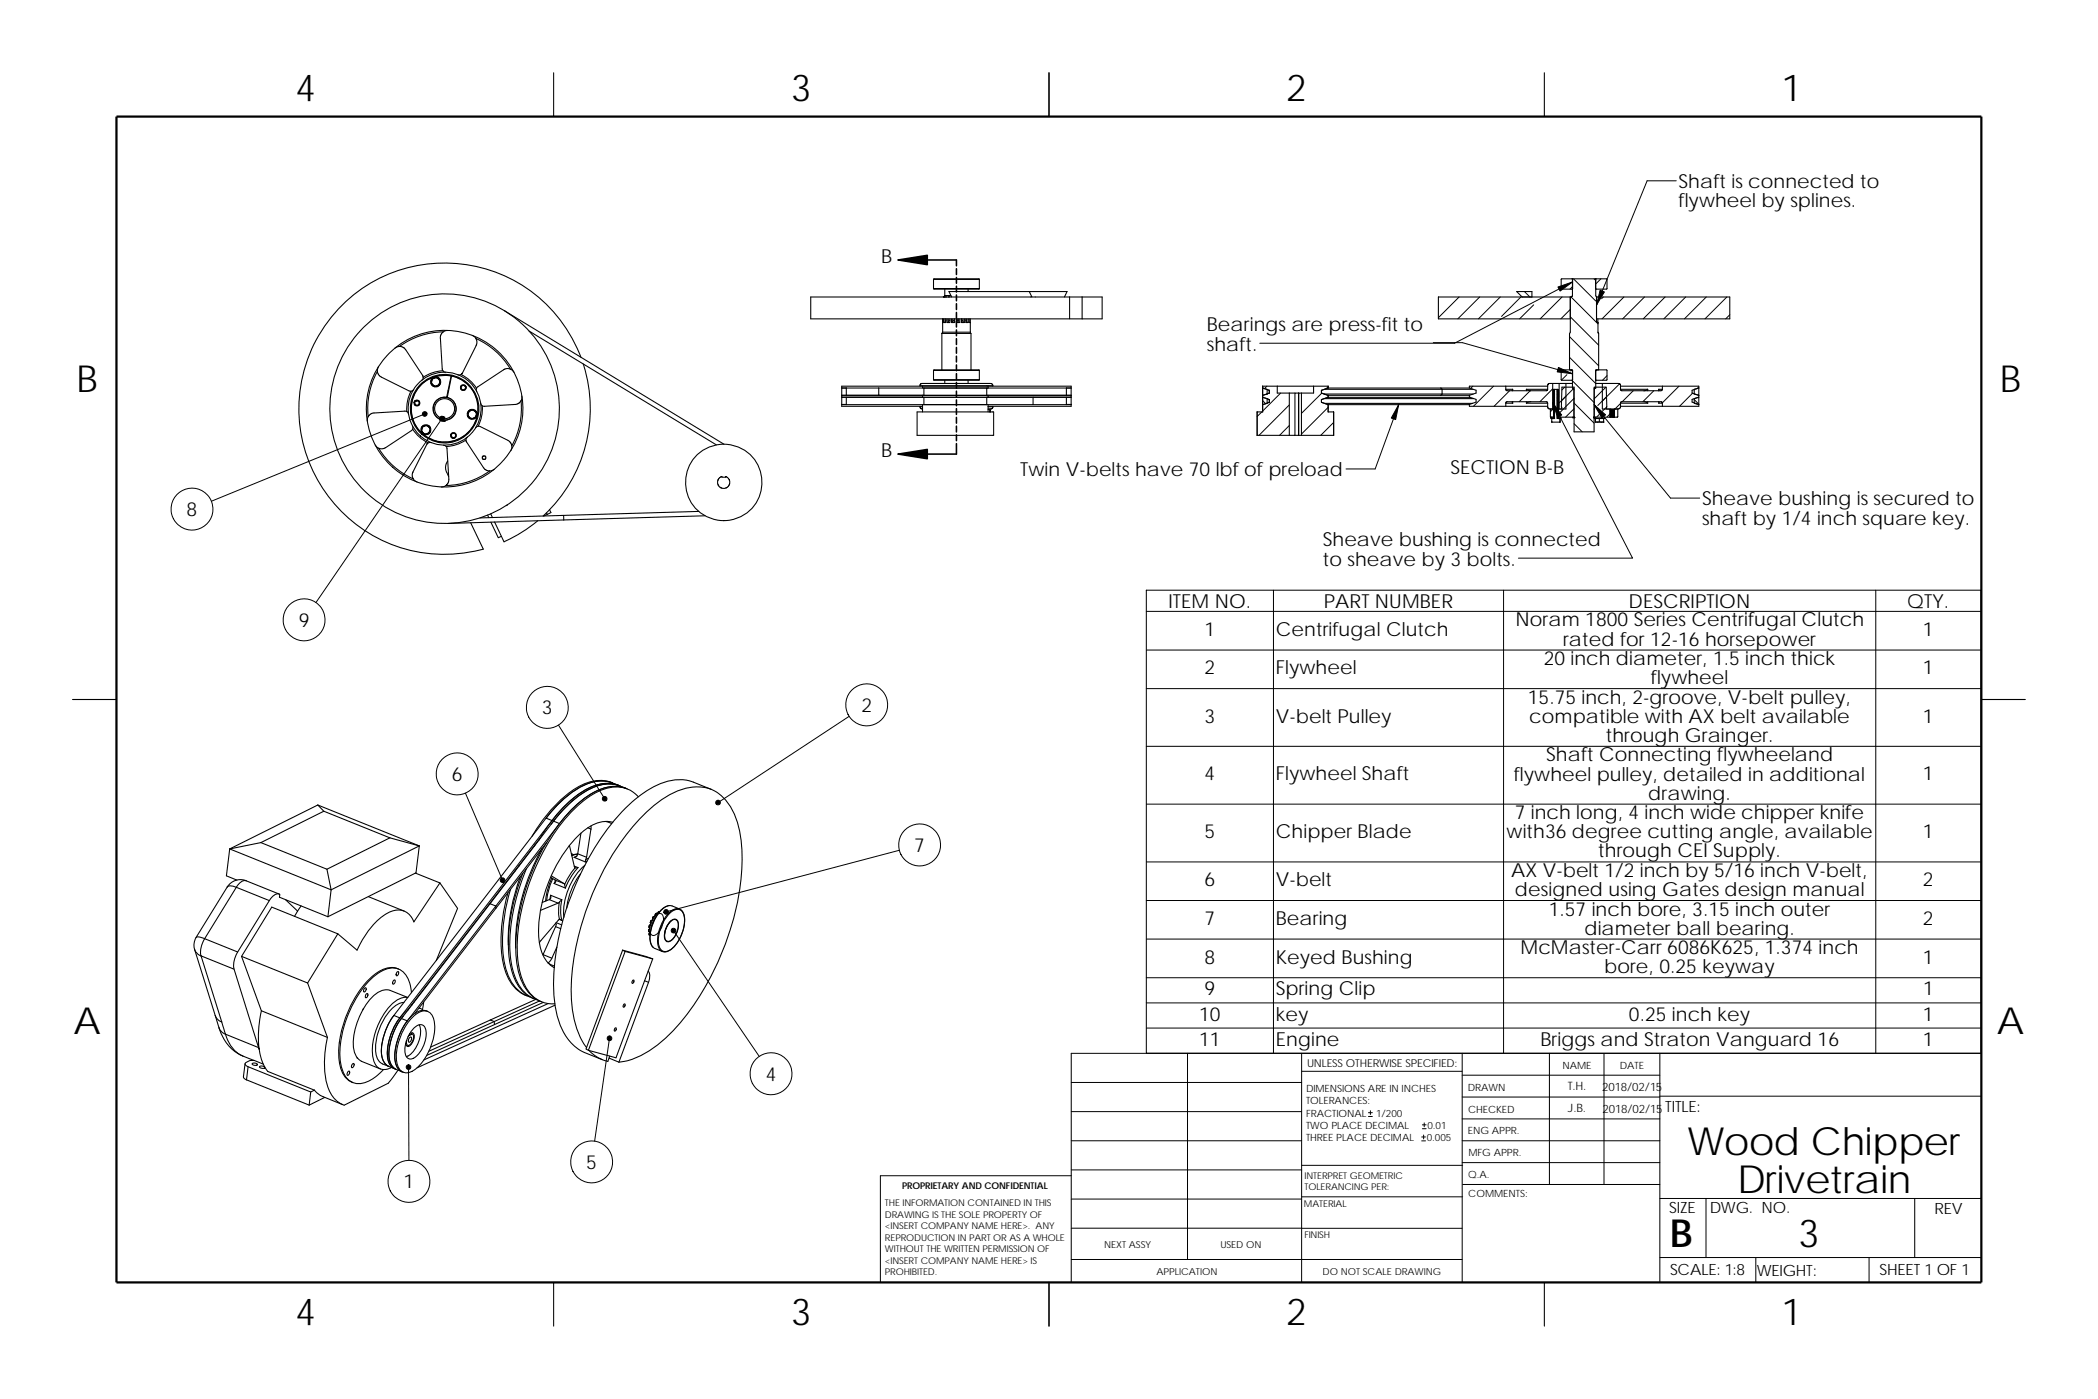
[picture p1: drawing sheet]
<svg xmlns="http://www.w3.org/2000/svg" width="457mm" height="305mm" viewBox="0 0 457 305" stroke-linecap="round" stroke-linejoin="round" font-family="sans-serif">
<defs><g id="words">
<g font-size="8.4">
<text x="367.7" y="251.7">Wood Chipper</text>
<text x="378.5" y="259.8">Drivetrain</text>
<text x="364" y="271.7">B</text>
<text x="391.9" y="271.7">3</text>
</g>
<g font-size="8.1">
<text x="64.4" y="22">4</text>
<text x="172.4" y="22">3</text>
<text x="280.3" y="22">2</text>
<text x="388.3" y="22">1</text>
<text x="16.7" y="85.5">B</text>
<text x="435.8" y="85.5">B</text>
<text x="16" y="225.2">A</text>
<text x="435.1" y="225.2">A</text>
<text x="64.4" y="288.7">4</text>
<text x="172.4" y="288.7">3</text>
<text x="280.3" y="288.7">2</text>
<text x="388.3" y="288.7">1</text>
</g>
<g font-size="4.2">
<text x="365.8" y="41">Shaft is connected to</text>
<text x="365.8" y="45.2">flywheel by splines.</text>
<text x="192" y="57.4">B</text>
<text x="263" y="72.2">Bearings are press-fit to</text>
<text x="263" y="76.4">shaft.</text>
<text x="192" y="99.7">B</text>
<text x="222.3" y="103.8">Twin V-belts have 70 lbf of preload</text>
<text x="316.1" y="103.3">SECTION B-B</text>
<text x="40.7" y="112.4">8</text>
<text x="370.9" y="110.1">Sheave bushing is secured to</text>
<text x="288.3" y="119.1">Sheave bushing is connected</text>
<text x="370.9" y="114.3">shaft by 1/4 inch square key.</text>
<text x="288.3" y="123.2">to sheave by 3 bolts.</text>
<text x="65.1" y="136.5">9</text>
<text x="254.6" y="132.4">ITEM NO.</text>
<text x="288.5" y="132.4">PART NUMBER</text>
<text x="330.3" y="136.5">Noram 1800 Series Centrifugal Clutch</text>
<text x="354.9" y="132.4">DESCRIPTION</text>
<text x="415.6" y="132.4">QTY.</text>
<text x="262.5" y="138.5">1</text>
<text x="278" y="138.5">Centrifugal Clutch</text>
<text x="340.6" y="140.7">rated for 12-16 horsepower</text>
<text x="419.1" y="138.5">1</text>
<text x="262.5" y="146.9">2</text>
<text x="278" y="146.9">Flywheel</text>
<text x="336.4" y="144.9">20 inch diameter, 1.5 inch thick</text>
<text x="359.8" y="149.1">flywheel</text>
<text x="419.1" y="146.9">1</text>
<text x="118.1" y="155.6">3</text>
<text x="187.7" y="155">2</text>
<text x="333" y="153.3">15.75 inch, 2-groove, V-belt pulley,</text>
<text x="262.5" y="157.4">3</text>
<text x="278" y="157.4">V-belt Pulley</text>
<text x="333.2" y="157.5">compatible with AX belt available</text>
<text x="349.9" y="161.7">through Grainger.</text>
<text x="419.1" y="157.4">1</text>
<text x="337" y="165.9">Shaft Connecting flywheeland</text>
<text x="98.4" y="170.1">6</text>
<text x="262.5" y="170">4</text>
<text x="278" y="170">Flywheel Shaft</text>
<text x="329.9" y="170.1">flywheel pulley, detailed in additional</text>
<text x="419.1" y="170">1</text>
<text x="330.1" y="178.5">7 inch long, 4 inch wide chipper knife</text>
<text x="359.2" y="174.2">drawing.</text>
<text x="199.2" y="185.6">7</text>
<text x="262.5" y="182.6">5</text>
<text x="278" y="182.6">Chipper Blade</text>
<text x="328.3" y="182.6">with36 degree cutting angle, available</text>
<text x="419.1" y="182.6">1</text>
<text x="329.3" y="191.1">AX V-belt 1/2 inch by 5/16 inch V-belt,</text>
<text x="348.3" y="186.8">through CEI Supply.</text>
<text x="262.5" y="193.1">6</text>
<text x="278" y="193.1">V-belt</text>
<text x="330.1" y="195.2">designed using Gates design manual</text>
<text x="419.1" y="193.1">2</text>
<text x="262.5" y="201.5">7</text>
<text x="278" y="201.5">Bearing</text>
<text x="337.5" y="199.5">1.57 inch bore, 3.15 inch outer</text>
<text x="345.3" y="203.6">diameter ball bearing.</text>
<text x="419.1" y="201.5">2</text>
<text x="262.5" y="209.9">8</text>
<text x="278" y="209.9">Keyed Bushing</text>
<text x="331.4" y="207.9">McMaster-Carr 6086K625, 1.374 inch</text>
<text x="419.1" y="209.9">1</text>
<text x="349.6" y="212">bore, 0.25 keyway</text>
<text x="262.5" y="216.9">9</text>
<text x="278" y="216.9">Spring Clip</text>
<text x="419.1" y="216.9">1</text>
<text x="261.3" y="222.4">10</text>
<text x="261.3" y="227.8">11</text>
<text x="278" y="222.4">key</text>
<text x="278" y="227.8">Engine</text>
<text x="335.7" y="227.8">Briggs and Straton Vanguard 16</text>
<text x="355" y="222.4">0.25 inch key</text>
<text x="419" y="227.8">1</text>
<text x="419.1" y="222.4">1</text>
<text x="166.9" y="235.4">4</text>
<text x="127.8" y="254.6">5</text>
<text x="87.9" y="258.8">1</text>
</g>
<g font-size="3.4">
<text x="362.9" y="242.2">TITLE:</text>
<text x="363.8" y="264.3">SIZE</text>
<text x="372.6" y="264.3">DWG. NO.</text>
<text x="421.6" y="264.4">REV</text>
<text x="363.9" y="277.9">SCALE: 1:8</text>
<text x="382.8" y="277.9">WEIGHT:</text>
<text x="409.6" y="277.9">SHEET 1 OF 1</text>
</g>
<g font-size="2.5">
<text x="341.6" y="237.6">T.H.</text>
<text x="349.1" y="237.7">2018/02/15</text>
<text x="341.7" y="242.3">J.B.</text>
<text x="349.2" y="242.4">2018/02/15</text>
</g>
<text font-size="2.4" x="284.8" y="232.4">UNLESS OTHERWISE SPECIFIED:</text>
<g font-size="2.2">
<text x="340.5" y="232.9">NAME</text>
<text x="353" y="232.9">DATE</text>
<text x="284.6" y="238">DIMENSIONS ARE IN INCHES</text>
<text x="319.9" y="237.7">DRAWN</text>
<text x="284.6" y="245.9">TWO PLACE DECIMAL</text>
<text x="284.6" y="240.6">TOLERANCES:</text>
<text x="284.6" y="243.3">FRACTIONAL</text>
<text x="299.9" y="243.3">1/200</text>
<text x="311.1" y="245.9">0.01</text>
<text x="319.9" y="242.5">CHECKED</text>
<text x="284.6" y="248.6">THREE PLACE DECIMAL</text>
<text x="310.9" y="248.6">0.005</text>
<text x="319.9" y="247.2">ENG APPR.</text>
<text x="320" y="251.9">MFG APPR.</text>
<text x="320" y="256.6">Q.A.</text>
<text x="320" y="260.9">COMMENTS:</text>
</g>
<g font-size="2.1">
<text x="240.6" y="271.9">NEXT ASSY</text>
<text x="265.9" y="271.9">USED ON</text>
<text x="252" y="277.8">APPLICATION</text>
<text x="288.2" y="277.8">DO NOT SCALE DRAWING</text>
</g>
<g font-size="2">
<text x="284.3" y="256.8">INTERPRET GEOMETRIC</text>
<text x="192.8" y="262.7">THE INFORMATION CONTAINED IN THIS</text>
<text x="196.6" y="259.1">PROPRIETARY AND CONFIDENTIAL</text>
<text x="284.2" y="262.9">MATERIAL</text>
<text x="284.3" y="259.3">TOLERANCING PER:</text>
<text x="192.8" y="265.3">DRAWING IS THE SOLE PROPERTY OF</text>
<text x="192.8" y="267.8">&lt;INSERT COMPANY NAME HERE&gt;. ANY</text>
<text x="284.2" y="269.7">FINISH</text>
<text x="192.8" y="270.3">REPRODUCTION IN PART OR AS A WHOLE</text>
<text x="192.8" y="272.8">WITHOUT THE WRITTEN PERMISSION OF</text>
<text x="192.8" y="275.4">&lt;INSERT COMPANY NAME HERE&gt; IS</text>
<text x="192.8" y="277.9">PROHIBITED.</text>
</g>
</g></defs>
<g fill="none" stroke="#000" stroke-width=".22">
<path d="M365.3 39.4h-6.4l-11 27.1M312.3 74.7h6.4l24 6.7M313.5 64.7h.1M318 64.7l-4.5 4.5M322.5 64.7l-4.8 4.8M326.9 64.7l-4.7 4.8M331.4 64.7l-4.2 4.2M332.2 63.5l1.2 1.2M334.2 66.4l-3 3.1M340.4 64.7l-4.8 4.8M342 77.9l5.7 5.7M342 73.3l6.4 6.4"/>
<path d="M342.2 69l6.2 6.2M342.2 67.4l-2.1 2.1M342.4 64.7l5.8 5.9M342.7 61.4l-25.7 13.4h-42.5M342.7 62.4l-.6 .6M342.9 60.7l4.8 4.9M347.4 60.7l.3 .4M348.9 60.7l-1.2 1.2M349.4 64.7l-.4 .4M353.9 64.7l-4.8 4.8M358.4 64.7l-4.8 4.8M362.9 64.7l-4.8 4.8"/>
<path d="M367.3 64.7l-4.7 4.8M371.8 64.7l-4.7 4.8M376.3 64.7l-4.7 4.8M377 68.6l-.9 .9M92.6 90.2l-46.5 19M96.3 91.2l-27.4 40.1M275 89.7l-1 1M275.2 87.3l.6 .7M276.1 84.1l-.6 .6M279.1 85.6l-3.9 4M281 88.2l-6.6 6.6M281 92.7l-2.2 2.1"/>
<path d="M288 85.7l-4.4 4.4M289.4 84.3l-.4 .4M289.4 88.8l-5.8 5.8M290.6 92.1l-2.8 2.7M304.8 88.2l-5.1 14h-6.4M321 84.1l-.5 .5M325.5 84.1l-4.4 4.4M329 85.1l-3.4 3.4M333.5 85.1l-2.4 2.4M338.4 84.7l-2.8 2.8M338.4 87.7l17.4 33.9h-24.9M338.5 89.1l-.6 .6"/>
<path d="M339.4 88.7h.1M341 84.3l-.6 .7M341.2 86.3l-1.4 1.5M341.5 81.6l-1.2 1.2M342.5 80.6l-.2 .2M342.7 83l4.7 4.7M343 87.8l4.4 4.4M343 84.5l-2.7 2.8M343 86.8l-3 3M343 89l-1.8 1.9M343 92.3l1.8 1.8M347.4 88.2l16.6 20.3h6.4"/>
<path d="M347.5 89.1l-.1 .1M347.7 84.3l-.3 .4M348.5 90.3l-.6 .6M350 84.3l-2.6 2.6M350.1 88.7l-.9 .9M350.2 88.6l-.1 .1M350.2 81.9l-1 .9M351 90.1l-.8 .8M351.7 89.3v.1M352.6 90.7l-.2 .2M352.9 83.6l-4.7 4.7M353.1 87.9l-1.3 1.3"/>
<path d="M355.9 85.1l-2.4 2.4M360.4 85.1l-2.4 2.4M365.9 84.1l-3.6 3.7M368.9 85.7l-2.9 2.8M369.2 87.1l1 1M370.2 84.3l-.3 .3M249.8 128.6h181.9v100.9h-181.9zM249.8 133.2h181.9M277.5 128.6v100.9M327.7 128.6v100.9M408.8 128.6v100.9M121.7 158l10.1 16"/>
<path d="M185.1 156.1l-28.6 18.8M249.8 141.6h181.9M249.8 150h181.9M101.4 172.8l8.1 19M249.8 162.6h181.9M249.8 175.2h181.9M142.8 199.6l.3-.3a.85 .85 0 0 1 1-.2 .85 .85 0 0 1 .5 .9 4 4 0 0 1-2.1 3.8 1.03 1.03 0 0 1-.9-1.4l.3-1.3zM196 185.3l-50.8 13.4M249.8 187.8h181.9M249.8 196.2h181.9M146.8 202.8l18.7 27.4M249.8 204.6h181.9"/>
<path d="M249.8 213h181.9M249.8 218.5h181.9M89 232.5l.1 20.3M132.8 226.2l-3.2 22.4M233.4 235.8h50.3M249.8 224h181.9M258.8 229.5v44.9M283.7 229.5v49.9M283.7 233.4h34.9M318.6 229.5v49.9M318.6 234.3h43.1M318.6 239h43.1"/>
<path d="M337.7 229.5v28.6M349.5 229.5v28.6M361.7 238.8h70.1M361.7 229.5v49.9M431.8 229.5h-198.4v49.9M233.4 256.2h-41.5v23.2M233.4 248.5h50.3M233.4 242.2h50.3M233.4 254.9h50.3M283.7 253.9h35M298.2 243.2h.9M298.2 242.4h.9"/>
<path d="M298.6 242v.8M309.8 248.6h.8M309.8 247.7h.8M310 245.9h.8M310 245.1h.8M310.2 247.3v.8M310.4 244.6v.9M318.6 253.3h43.1M318.6 248.5h43.1M318.6 243.8h43.1M318.7 258.1h43M233.4 267.6h85.2"/>
<path d="M233.4 261.2h50.3M233.4 274.4h85.2M283.7 260.8h35M361.7 261.1h70.1M361.7 274h70.1M371.8 261.1v12.9M382.6 274v5.4M407.3 274v5.4M417.3 261.1v12.9"/>
<circle cx="96.9" cy="89" r="2.54"/>
<circle cx="41.8" cy="110.9" r="4.6"/>
<circle cx="66.3" cy="135" r="4.6"/>
<circle cx="119.3" cy="154.1" r="4.6"/>
<circle cx="188.9" cy="153.6" r="4.6"/>
<circle cx="99.6" cy="168.6" r="4.6"/>
<circle cx="200.4" cy="184.1" r="4.6"/>
<circle cx="168" cy="233.9" r="4.6"/>
<circle cx="89.1" cy="257.4" r="4.6"/>
<circle cx="128.9" cy="253.1" r="4.6"/>
</g>
<g fill="none" stroke="#000" stroke-width=".23">
<path d="M120.6 15.9v9.5M228.6 15.9v9.5M336.5 15.9v9.5M82.5 79.9l-.2 .6a1.81 1.81 0 0 1-.6 1.5 16.9 16.9 0 0 0-1.5 8.8M87.1 75.5l.7 .1 .6 .6M88.4 76.2l3.7 5.6 .1 .4M96.6 72.3l-.5 .6-.2 .8 .5 6.7 .2 .5 .5 .2M97.6 72l-.5 .1a2.03 2.03 0 0 1-1.7 .3 16.8 16.8 0 0 0-8.3 3.1l-1 .3M102.9 73.1l.8 .7M103.7 73.8l.2 .6-.1 .8M103.7 73.7a17.8 17.8 0 0 1 7.7 6.8l.6 .7M103.8 75.3l-3 6-.3 .3"/>
<path d="M109.9 67.7l47.9 29.1M115.3 72.1l40.8 24.8M126.6 77.8a31.7 31.7 0 0 0-40-18.8 31.7 31.7 0 0 0-20 39.4 31.7 31.7 0 0 0 38.7 21.2l-2.7-5.7M127.1 79.3a31.8 31.8 0 0 1-8.7 33.1M203.4 62.9h10M203.4 60.9h10M203.4 60.9l.1-.2h9.9v2.2M203.4 62.9l.2 .1h9.8v-.1M203.4 60.9v2M205.3 72.6v8M205.3 72.6h6.3M205.4 72.4l-.1 .2"/>
<path d="M205.4 72.4h6.1M205.4 69.5v2.9M205.6 64.7h.2h-.1M205.6 69.5v.8h-.2l.2-.1M205.7 69.5v.8M205.8 64.7h.1M205.9 64.4l-.3 .3M205.9 64.4h1.3M205.9 63v1.4M205.9 64.7h.3M206.1 69.9l-.4 .4M206.1 69.9h.1"/>
<path d="M206.1 64.7h.1M206.1 69.5v.4M206.1 69.5v.8h-.4M206.4 69.5v.8M206.6 64.7h.4M206.8 69.9h.2M206.8 64.7h.1M206.8 69.5v.4M206.8 69.9l-.4 .4M207 69.5v.8h-.6M207.3 70.3l.3-.4h.3l.2 .4M207.3 69.5v.8"/>
<path d="M207.4 64.7l-.6-1.2h25.7l-.5 1.2M207.6 69.5v.4M207.9 69.5v.4M208.1 69.5v.8h-.8M208.4 70.3l.2-.4h.3l.3 .4M208.4 69.5v.8M208.6 69.5v.4M208.9 69.5v.4M209.2 69.5v.8h-.8M209.5 70.3l.1-.4h.2l.4 .4M209.5 69.5v.8M209.6 69.5v.4"/>
<path d="M209.8 69.5v.4M210.2 69.5v.8h-.7M210.5 69.9h.1M210.5 69.5v.8h.4v-.8M210.6 69.9l.3 .4M210.6 69.5v.4M211 63v.5M211.1 70.1l.3 .2M211.1 69.5v.8h.3v-.8M211.4 69.5l.1 2.9M211.4 70.3h.1M211.5 72.4l.1 .2v8"/>
<path d="M224.3 63.5l.6 1.2h-48.2v4.8h56.4v-4.8M233.1 64.7h-8.2M233.1 64.7h2.7M233.1 69.5h2.7M235.8 64.7h4.4v4.8h-4.4M235.8 64.7v4.8M331.7 64.7l-1.2-1.2h3.3v1.2M342.2 64.7l-.2 15.9M342.6 60.7l.1 .1v2.1l-.1 .1M342.7 63h-2.4l-.1-2.2h10l-.1 2.2h-2.4M342.7 60.7v3.7l-.4 .3h-28.8v4.8h28.7M347.7 60.7v3.7l.2 .3"/>
<path d="M347.8 60.7l-.1 .2v2l.1 .1M347.9 64.7h.2M347.9 69.9l.3 .4M347.9 64.7v5.2M347.9 64.7h29.1v4.8h-29.1M348.2 69.5v2.9l.2 .2v8M348.2 70.3h.1M81.5 90l-.6 .1-.6 .5-.2 .6v.6M81.8 96.9l.3 .4a2.22 2.22 0 0 1 1.1 1.4 16.7 16.7 0 0 0 6.8 5.6M82.2 80.9l.3 .8 .6 .5 6 3h.5l.5-.3M88.7 89.7l-.5-.1-6.7 .4M88.7 89.7l.3 .5"/>
<path d="M89.6 85.2a8.4 8.4 0 0 0-.9 4.5M89.9 92.8a.76 .76 0 0 1-.3 1l-5.6 3.7-.8 .3-.7-.2M89.9 93.5a8.5 8.5 0 0 0 3.4 3l.7-.1M90.3 87.7l.1-.2a.57 .57 0 0 1 .8-.1 .57 .57 0 0 1 0 .8 .5 .5 0 0 1-.8-.2 .5 .5 0 0 1 .4-.7l-.4 .2-.1 .3M90.8 87.3l.5 .2a.49 .49 0 0 1 0 .6 .49 .49 0 0 1-.5 .2l-.4-.4M91.6 95a7.9 7.9 0 0 0 12.9-4 7.9 7.9 0 0 0-9.3-9.8 7.9 7.9 0 0 0-4.6 12.7l1 1.1M91.9 93.5l-.1 .5 .4 .3M91.9 93.5v.4l.3 .4M92.2 94.3l.5 .2h.4M92.2 94.3l.4 .4 .5-.2M92.2 82.2l-.3 .6M92.5 92.8l-.5 .2-.1 .5"/>
<path d="M92.5 92.8h.5l.4 .2M92.5 92.8l.5-.2 .4 .4M92.5 92.8l-.4 .3-.2 .4M93.3 96.5l-.3 .2-3 6.1-.2 .9 .3 .6M93.4 93l.4 .3-.1 .5M93.4 93l.3 .4v.4M93.5 92.8l.4 .6-.2 .9-.7 .4-.8-.2-.5-.7 .2-.8 .7-.4h.5l.4 .2M93.7 93.8l-.2 .4-.4 .3M93.7 93.8l-.1 .5-.5 .2M94.1 83l-.1 .5 .4 .4M94.1 83v.4l.2 .5M94.4 83.9l.4 .2h.4"/>
<path d="M94.4 83.9l.3 .3 .5-.1M94.7 82.4l.4-.2 .4 .3M94.7 82.4l.4-.1 .4 .2M94.7 82.4l-.5 .3-.1 .3M94.7 82.4l-.5 .1-.1 .5M95.1 96.2l.7 .1M95.5 82.5l.3 .4v.5M95.5 82.6l.4 .3-.1 .5M95.8 83.4l-.1 .5-.5 .2M95.8 83.4l-.1 .4-.5 .3M95.9 91.5l.3 .1M95.9 91.4h.1"/>
<path d="M95.9 91.3v.3l.3 .1M96 91.4v.1h.2M96.1 91.1l-.7-.5-.5-.7-.2-.8 .1-.8 .5-.8 .7-.5 .9-.2 .7 .2 .8 .5 .5 .7 .2 .8-.1 .8-.5 .8-.7 .4-.9 .2v-.3l-.8-.2v.4M96.1 91l.5 .1-.1 .7-.3-.1M96.1 91.4l.1 .1M96.2 91.5v.2M96.3 91.5l.2 .1zM96.3 91.6h.2M96.4 91.6h.1M96.5 80.8a8.2 8.2 0 0 0-4.3 1.4M96.5 91.7h.2M96.6 97l.7 .3"/>
<path d="M96.7 91.7h-.2h.2M96.8 91.6v.1M96.8 91.5l.1 .2zM96.9 91.1h-.1l-.1 .7h.2l.1-.3 1.4-.5 .7-.8 .3-.9-.1-1-.5-.8-.8-.7-.9-.2-.9 .1-.8 .4-.6 .7-.3 .7-.1 .9 .4 .9 .7 .8 .6 .3M97.3 97.3l.1 .4 .4 6.9-.2 .7-.4 .5M97.3 86.6h.2M97.3 86.5h.2M97.6 85.2h.1M98.3 81.9a7.3 7.3 0 0 0-8.3 9.2 7.3 7.3 0 0 0 12 3.2 7.3 7.3 0 0 0-2.6-12.1l-1-.3M98.3 81.9l-1 4.7M98.4 81.9a7.3 7.3 0 0 1 4.2 11.7 7.3 7.3 0 0 1-12.4-1.4 7.3 7.3 0 0 1 6.8-10.5l1.3 .2M98.4 81.9l-.9 4.8"/>
<path d="M98.4 95.1v-.4a.5 .5 0 0 1 .5-.3 .5 .5 0 0 1 .4 .3l-.1 .6M98.4 81.9h.1M99.1 95.4a.53 .53 0 0 1-.8-.3 .53 .53 0 0 1 .4-.7 .53 .53 0 0 1 .6 .5 .5 .5 0 0 1-.3 .4 .5 .5 0 0 1-.6-.2l.4 .3h.3M100.5 81.6a8.2 8.2 0 0 1 3.3 3M100.5 81.6l-.7 .1M100.6 84.1a.5 .5 0 0 1 .6-.1 .5 .5 0 0 1 .2 .7l.1-.5-.2-.2 .2 .1a.57 .57 0 0 1-.2 .8 .57 .57 0 0 1-.8-.2zM101.2 84h.1M101.2 84l.3 .4-.2 .4M101.3 84.1l-.6-.1-.2 .6 .4 .3 .5-.3M101.5 95.9l.1 .4 3.8 5.7 .5 .4 .5 .2h.6l.7-.3M101.9 95.3l-.3 .6a8.5 8.5 0 0 1-4.4 1.4M102 90.1l-.1 .5 .5 .4 .8 .1"/>
<path d="M102 90.1l.1 .6 .6 .6 .5-.2M102.6 89.4h.5l.4 .2M102.6 89.4l-.4 .3-.2 .4M102.6 89.4l-.4 .2-.2 .5M102.6 89.4l.5-.1 .4 .3M103.5 89.6l.3 .3v.6M103.5 89.6l.4 .4-.1 .5M103.8 90.4l-.2 .4-.4 .3M103.8 90.5l-.1 .5-.5 .1M103.8 84.6l.1 .7M104.2 92.9h.5l6 3 .6 .6 .2 .7M104.7 87.9l.4 .5a7.2 7.2 0 0 1-1 4.5l-.5 .3"/>
<path d="M111.2 80.4l-.7-.1-.7 .2-5.7 3.8-.3 .3M112.3 88.1l-6.7 .4-.5-.1M113.5 87.3a18.1 18.1 0 0 1-2 10l-.2 .9M113.6 87.3l-.5 .6-.8 .2M113.7 86.3l-.1 1M183.4 86.1h17.7M183.4 86.5h17.6M183.4 86.5l.2 .1M183.4 88.1h1M183.4 86.1h8.1M183.5 86.1l-.1 .4M184.4 86.6v1.6"/>
<path d="M191.5 84.5v1.6h9.8M199.9 89.7h16.6v5.1h-16.6zM200.5 88.6l.2 .4 .3 .1M200.5 84h15.9M200.5 84v.1M200.5 88.5v.1M200.5 88.6h.5M201 86.6h14.1M201 86.1h14.1M201 84.1h14.3M201 84.1v.4M201 86.1v.5"/>
<path d="M201 88.2v1.5M201 86.6h.1M201 84.1h-17.6v2M201.1 86.1h-.1M201.3 84.5h13.8M201.3 84.5h13.7v1.6M201.3 86.1h13.7M201.3 84.5v1.6M201.3 84.5h-17.9h1v1.6M201.3 86.6h-17.9v1.9h17.6M201.3 86.6v1.6h13.7M201.3 86.6h13.7"/>
<path d="M203.4 80.7l.1-.1h9.8l.1 2.1M203.4 82.7l.2 .1h9.7l.1-.1M203.4 82.7h10M203.4 80.7v2M203.4 80.7h10M205.9 82.8v.7M211 82.8v.7M215 88.2h-31.6M215 86.1h18.4h-18.1M215 84.5h18.4M215 86.6h18.4v1.9h-18.1M215 88.2h18.4"/>
<path d="M215 86.6v1.6M215.2 86.1l.1 .5M215.3 86.5h18.1M215.3 84.1h18.1v2.4M215.3 84.1v.4M215.3 88.2v1.5M215.3 86.6h.1M215.3 89.2h.5M215.7 89.1v.5M215.7 89.6h.1M215.8 89.5v.2v-.1M215.9 83.6l.4 .2 .1 .2"/>
<path d="M215.9 83.5h-15.1l-.2 .2-.1 .3M216.4 88.5l-1.1 .1M216.4 84v.1M216.4 88.6l-.3 .5h-.8M225.1 86.6v1.6M232.4 88.1h1M232.4 84.5v1.6M232.4 86.6v1.6M233.4 86.5l-.1 .1M275.1 86.1h.1M275.2 84.5l.9 .3v1.1l-.9 .2zM275.2 88.2v1.5h-1.2v5.1h7"/>
<path d="M275.2 86.6l.9 .2v1.1l-.9 .3M275.2 84.1v.4M275.2 86.1v2.1M275.2 86.6l1.4 .5M275.2 84.5l1.4 .5M275.2 84.5h-.1M275.2 86.6h-.1M276.1 86.9l.5 .2M276.1 84.9l.5 .1M276.6 85v.6M276.6 87.1v.6M276.6 85.6l-.5 .2"/>
<path d="M276.6 87.7l-.5 .1M276.6 85.6l-1.4 .5M276.6 87.7l-1.4 .5M276.6 87.1h.1M276.6 85h.1M278.3 84.1h-3.2v5.6M278.3 84.1v1.5h2.7M278.3 84.1h8M281 94.8h1.2M281 85.6h1.2M281 85.6v9.2M283 85.6h.1"/>
<path d="M283 85.6v9.2M283 85.6h-.8v9.2M283.6 85.6v9.2M283.6 85.6h-.6v9.2M286.3 84.1h3.1M286.3 84.1v1.5h-2.7M288 85v.6M288 87.1v.6M288 87.7l1.4 .5v1.5M288 85.6l1.4 .5v.5l-1.4 .5M288 85.6h.1M288 87.7h.1"/>
<path d="M288 87.1h.1M288 85h.1M288 87.7l1.4 .5M288.6 85.9h32.4M288.6 86.8h32.5M288.6 87.9h32.3M288.7 84.8h32.3M289.3 86.1h31M289.4 86.6h30.9M289.4 84.5h30.8M289.4 84.1v.4M289.4 88.2h30.8"/>
<path d="M289.4 84.5l-1.4 .5M289.4 89.7h1.2v5.1h-8.4M289.4 88.2v1.5M289.5 84.1l-.1 .4M290.6 89.7v5.1M314 84.5l.3 .3v1.1l-.3 .2M320.2 84.5l1.5 .5v.6l-1.5 .5v.4l1.5 .5v.6l-1.5 .5v.4h7.9M328.1 87.8l.2-.3h8.8l.2 .3M328.1 84.1h-7.9v.4M328.1 84.8l.4 .3h8.5l.3-.3M328.1 88.5h9.2M328.1 84.1h9.2"/>
<path d="M328.1 84.8h1.5M328.1 84.1v.7M328.1 87.8v.7M328.1 87.8h1.5M329.6 87.5v.3M329.6 84.8v.3M332.6 84.8h4.7M332.6 84.8v.3M332.6 87.5v.3M332.6 87.8h4.7M332.6 84.8l1 .3M333.6 87.5l-1 .3"/>
<path d="M337.3 84.8l.1-1.1 .2-.2h.8v5.6M337.3 87.8v1l.1 .2 1.2 .1M337.9 89.1v1.7l.7 .1M338 90.9v.3l.8-.1M338.1 90.9v.3M338.2 91.9l.1 .1M338.2 91.9h1.7M338.2 91.2v.7M338.4 83.5h1.4M338.5 86.1l.3 .1h-.2M338.5 85.7l.1 .1M338.5 85.3l.1 .1"/>
<path d="M338.5 86.3l.1 .1M338.5 86.5l.1 .1M338.5 86.1l.1 .1M338.5 85.9l.1 .1M338.5 85.6h.1M338.5 86.7l.1 .1M338.5 88.9l.1 .1M338.5 87.3l.1 .1M338.5 88.3l.1 .1M338.5 88.5l.1 .1M338.5 88.7l.1 .1M338.5 84.9l.1 .1"/>
<path d="M338.5 87.1l.1 .1M338.5 88.1l.1 .1M338.5 85.2h.1M338.5 86.9l.1 .1M338.5 87.5l.1 .1M338.5 87.7l.1 .1M338.5 87.9l.1 .1M338.5 85.9l.3 .1h-.2M338.5 85.5l.3 .1h-.2M338.5 87.1l.3 .1h-.2M338.5 85.3h.1M338.5 85.5h.1"/>
<path d="M338.5 85.7h.1M338.5 85.9h.1M338.5 86.1h.1M338.5 86.3h.1M338.5 86.5h.1M338.5 86.9h.1M338.5 87.1h.1M338.5 87.3h.1M338.5 87.5h.1M338.5 87.7h.1M338.5 87.9h.1M338.5 88.1h.1"/>
<path d="M338.5 88.3h.1M338.5 88.5h.1M338.5 88.7h.1M338.5 88.9h.1M338.5 89.1h.1M338.5 85.7l.3 .1h-.2M338.5 86.7l.3 .1h-.2M338.5 88.9l.3 .1h-.2M338.5 85.3l.3 .1h-.2M338.5 86.3l.3 .1h-.2M338.5 86.5l.3 .1h-.2M338.5 87.3l.3 .1h-.2"/>
<path d="M338.5 88.3l.3 .1h-.2M338.5 88.5l.3 .1h-.2M338.5 88.7l.3 .1h-.2M338.5 88.1l.3 .1h-.2M338.5 85.2h.3h-.2M338.5 86.9l.3 .1h-.2M338.5 87.5l.3 .1h-.2M338.5 87.7l.3 .1h-.2M338.5 87.9l.3 .1h-.2M338.6 91.2h.1M338.6 90.9l.2 .1h-.2M338.6 84.8l1 .1"/>
<path d="M338.6 86l-.1 .1M338.6 86.4l-.1 .1M338.6 85.4l-.1 .1M338.6 85.6l-.1 .1M338.6 85.8l-.1 .1M338.6 86.2l-.1 .1M338.6 86.6l-.1 .1M338.6 87.6l-.1 .1M338.6 87.2l-.1 .1M338.6 89l-.1 .1M338.6 87.4l-.1 .1M338.6 88.2l-.1 .1"/>
<path d="M338.6 88.8l-.1 .1M338.6 87l-.1 .1M338.6 87.8l-.1 .1M338.6 86.8l-.1 .1M338.6 88.6l-.1 .1M338.6 88.4l-.1 .1M338.6 85l-.1 .2M338.6 88l-.1 .1M338.6 85.2l-.1 .1M338.6 89.2h.2zM338.6 85h.1M338.6 85.1h.1"/>
<path d="M338.6 85.3h.1M338.6 85.4v.1M338.6 85.6h.1M338.6 85.7h.1M338.6 85.8h.1M338.6 85.9h.1M338.6 86v.1M338.6 86.3h.1M338.6 86.4v.1M338.6 86.6h.1M338.6 86.7h.1M338.6 86.9h.1"/>
<path d="M338.6 87v.1M338.6 87.2h.1M338.6 87.3h.1M338.6 87.5h.1M338.6 87.6v.1M338.6 87.8h.1M338.6 87.9h.1M338.6 88v.1M338.6 88.2h.1M338.6 88.6v.1M338.6 88.8h.1M338.6 91h.1"/>
<path d="M338.6 89.3l.2 .1M338.6 89.5l.2 .1h-.2M338.6 90.1h.2l-.2 .1M338.6 91.1h.2M338.6 88.3h.1M338.6 88.5h.1M338.6 88.9h.1M338.6 89.2h.2l-.2-.1v2.1M338.6 84.9l-.1 .1h.3h-.2M338.8 85.6h-.2M338.8 85.6l-.3 .1M338.8 85.8h-.2"/>
<path d="M338.8 85.8l-.3 .1M338.8 90.6h-.2M338.8 90.6l-.2 .2M338.8 86.2h-.2M338.8 86.2l-.3 .1M338.8 90.4l-.2 .2M338.8 90.8h-.2M338.8 90.8l-.2 .1M338.8 86.6h-.2M338.8 86.6l-.3 .1M338.8 85h.1M338.8 85.2h.1"/>
<path d="M338.8 85.4h.1M338.8 85.6h.1M338.8 85.8h.1M338.8 86h.1M338.8 86.2h.1M338.8 86.4h.1M338.8 86.6h.1M338.8 86.8h.1M338.8 87h.1M338.8 87.2h.1M338.8 87.4h.1M338.8 87.6h.1"/>
<path d="M338.8 87.8h.1M338.8 88h.1M338.8 88.2h.1M338.8 91h-.2M338.8 91l-.2 .1M338.8 87.6h-.2M338.8 87.6l-.3 .1M338.8 87.8h-.2M338.8 87.8l-.3 .1M338.8 86h-.2M338.8 86l-.3 .1M338.8 89.6l-.2 .2h.2"/>
<path d="M338.8 89.8l-.2 .1 .2 .1h-.2h.2M338.8 89.6h-.2M338.8 89.4l-.2 .1M338.8 87.2h-.2M338.8 87.2l-.3 .1M338.8 89h-.2M338.8 89l-.3 .1M338.8 87.4h-.2M338.8 87.4l-.3 .1M338.8 86.8h-.2M338.8 86.8l-.3 .1M338.8 88.6h-.2"/>
<path d="M338.8 88.6l-.3 .1M338.8 91.2h-.1M338.8 86.4h-.2M338.8 86.4l-.3 .1M338.8 85.4h-.2M338.8 85.4l-.3 .1M338.8 90.2l-.2 .1 .2 .1M338.8 90l-.2 .1M338.8 90.2h-.2M338.8 88.2h-.2M338.8 88.2l-.3 .1M338.8 88.8h-.2"/>
<path d="M338.8 88.8l-.3 .1M338.8 88.4h-.2M338.8 88.4l-.3 .1M338.8 87h-.2M338.8 87l-.3 .1M338.8 85h-.2M338.8 85l-.3 .1M338.8 88h-.2M338.8 88l-.3 .1M338.8 85.2h-.2M338.8 85.2l-.3 .1M338.8 91.1l-.2 .1"/>
<path d="M338.8 88.4h.1M338.8 88.6h.1M338.8 88.8h.1M338.8 89h.1M338.8 89.2h.1M338.8 89.4h.1M338.8 89.6h.1M338.8 89.7v.1M338.8 90h.1M338.8 90.1v.1M338.8 90.4h.1M338.8 90.6h.1"/>
<path d="M338.8 90.7v.1M338.8 91h.1M338.8 84.8l-.2 .1M339.3 84.8l.1 .1M339.3 90.7l.2 .1-.2 .1h.2M339.3 90.9l.2 .1-.2 .1h.2M339.3 90.5l.2 .1-.2 .1h.3M339.3 85.6h.4M339.3 85.8h.4M339.3 86h.4M339.3 86.4h.4M339.3 86.8h.4"/>
<path d="M339.3 87.8h.4M339.3 87.9l.4 .1M339.3 89.9l.2 .1-.2 .1h.2M339.3 89.7l.2 .1M339.3 89.5l.2 .1-.2 .1h.3M339.3 89.2h.2l-.2 .1h.2M339.3 86.2h.4M339.3 87.4h.4M339.3 87.6h.4M339.3 87h.4M339.3 88.8h.4M339.3 90.1l.2 .1-.2 .1h.2"/>
<path d="M339.3 89.3l.2 .1-.2 .1h.2M339.3 90.3l.2 .1M339.3 86.6h.4M339.3 88.3l.4 .1M339.3 88.9l.4 .1M339.3 88.5l.4 .1M339.3 87.2h.4M339.3 85.2h.4M339.3 88.2h.4M339.3 84.9v.1M339.3 85.2h.1M339.3 85.3v.1"/>
<path d="M339.3 85.6h.1M339.3 85.7v.1M339.3 85.9v.1M339.3 86.1v.1M339.3 86.3v.1M339.3 86.5v.1M339.3 86.7v.1M339.3 86.9v.1M339.3 87.1v.1M339.3 87.3v.1M339.3 87.5v.1M339.3 87.7v.1"/>
<path d="M339.3 87.9h.1M339.3 88.1v.1M339.3 88.3h.1M339.3 88.5h.1M339.3 88.7v.1M339.3 88.9h.1M339.3 89.1v.1M339.3 89.3h.1M339.3 89.5h.1M339.3 89.7h.1M339.3 89.9h.1M339.3 90.1h.1"/>
<path d="M339.3 90.3h.1M339.3 90.5h.1M339.3 90.7h.1M339.3 90.9h.1M339.3 91.1h.1M339.3 85.4h.4M339.3 85h.4M339.4 84.9h-.1M339.5 85.7l-.2 .1M339.5 85.9l-.2 .1M339.5 86.3l-.2 .1M339.5 90.5h-.2"/>
<path d="M339.5 86.3h-.2h.2M339.5 86.7l-.2 .1M339.5 90.9h3.7v.1h-.4v-.1M339.5 86.1l.2 .1M339.5 86.5l.2 .1M339.5 85.5l.2 .1M339.5 85.7l.2 .1M339.5 85.9l.2 .1M339.5 86.3l.2 .1M339.5 86.7l.2 .1M339.5 87.7l.2 .1M339.5 87.3l.2 .1"/>
<path d="M339.5 87.5l.2 .1M339.5 88.3l.2 .1M339.5 88.9l.2 .1M339.5 87.1l.2 .1M339.5 87.9l.2 .1M339.5 86.9l.2 .1M339.5 88.7l.2 .1M339.5 88.5l.2 .1M339.5 85.2h.2M339.5 88.1l.2 .1M339.5 85.3l.2 .1M339.5 84.9l.2 .1"/>
<path d="M339.5 90.9h.1M339.5 89.1v1.8h-.2M339.5 91.1h-.2M339.5 85.7h-.2h.2M339.5 90.4l-.2 .1h.2M339.5 87.7l-.2 .1M339.5 87.2l-.2 .1h.2M339.5 87.9h-.2M339.5 90.5h.1M339.5 84.9h.1M339.5 85.1v.1M339.5 85.3h.1"/>
<path d="M339.5 85.7h.1M339.5 85.9h.1M339.5 86.3h.1M339.5 86.7h.1M339.5 86.9h.1M339.5 87.3h.1M339.5 87.5h.1M339.5 87.9h.1M339.5 88.3h.1M339.5 88.5h.1M339.5 88.9h.1M339.5 91.1h.1"/>
<path d="M339.5 89.9h.1M339.5 89.5h.1M339.5 90.1h.1M339.5 90.3h.1M339.5 85.9h-.2h.2M339.5 86.1l-.2 .1M339.5 86.8l-.2 .1h.2M339.5 89.9h-.2M339.5 89.5h-.2M339.5 87.3l-.2 .1M339.5 89l-.2 .1h.2M339.5 87.5l-.2 .1"/>
<path d="M339.5 86.9l-.2 .1M339.5 88.7l-.2 .1M339.5 84.9h-.2M339.5 86.7h-.2h.2M339.5 86.5l-.2 .1M339.5 85.5l-.2 .1M339.5 87.4l-.2 .1h.2M339.5 89.8l-.2 .1h.2M339.5 90.1h-.2M339.5 90.3h-.2M339.5 88.4l-.2 .1h.2M339.5 88.6l-.2 .1h.2"/>
<path d="M339.5 89.3h-.2M339.5 88.8l-.2 .1h.2M339.5 88.3h-.2M339.5 88.9h-.2M339.5 88.2l-.2 .1h.2M339.5 88.5h-.2M339.5 87.1l-.2 .1M339.5 85.3h-.2h.2M339.5 87.1h-.2h.2M339.5 85.2h-.2M339.5 85.1l-.2 .1 .2-.1M339.5 87.8l-.2 .1h.2"/>
<path d="M339.5 88.1l-.2 .1M339.5 85.3l-.2 .1M339.5 85v.1M339.5 85.2v.1M339.5 85.4v.1M339.5 85.6v.1M339.5 85.8v.1M339.5 86v.1M339.5 86.2v.1M339.5 86.4v.1M339.5 86.6v.1M339.5 86.8h.1"/>
<path d="M339.5 87v.1M339.5 87.2h.1M339.5 87.4h.1M339.5 87.6v.1M339.5 87.8h.1M339.5 88v.1M339.5 88.2h.1M339.5 88.4h.1M339.5 88.6v.1M339.5 88.8h.1M339.5 89h.1M339.5 84.9l-.2 .1"/>
<path d="M339.6 90.7h-.3M339.6 89.7h-.3M339.6 91.1h-.1M339.6 90.9v.3M339.6 84.9h-.2M339.6 84.9h-.1M339.7 86.2l-.2 .1M339.7 85h.1M339.7 85.2h.1M339.7 85.4h.1M339.7 85.6h.1M339.7 85.8h.1"/>
<path d="M339.7 86h.1M339.7 86.2h.1M339.7 86.4h.1M339.7 86.6h.1M339.7 86.8h.1M339.7 87h.1M339.7 87.2h.1M339.7 87.4h.1M339.7 87.6h.1M339.7 87.8h.1M339.7 88h.1M339.7 88.2h.1"/>
<path d="M339.7 88.4h.1M339.7 88.6h.1M339.7 88.8h.1M339.7 89h.1M339.7 85.9h-.2M339.7 85.4l-.2 .1M339.7 86.4l-.2 .1M339.7 86.6l-.2 .1M339.7 86l-.2 .1M339.7 85.6l-.2 .1M339.7 86.8l-.2 .1M339.7 89l-.2 .1"/>
<path d="M339.7 87.4l-.2 .1M339.7 88.4l-.2 .1M339.7 88.6l-.2 .1M339.7 88.8l-.2 .1M339.7 85l-.2 .1M339.7 87.2l-.2 .1M339.7 88.2l-.2 .1M339.7 85.2l-.2 .1M339.7 87l-.2 .1M339.7 87.6l-.2 .1M339.7 87.8l-.2 .1M339.7 88l-.2 .1"/>
<path d="M339.7 86l-.4 .1h.2M339.7 87.2h-.2M339.7 85.8l-.2 .1M339.7 86.8h-.2M339.7 89h-.2M339.7 85.4l-.4 .2 .2-.1M339.7 86.4l-.4 .1h.2M339.7 87.4h-.2M339.7 88.4h-.2M339.7 88.6h-.2M339.7 88.8h-.2M339.7 88.2h-.2"/>
<path d="M339.7 87.6l-.4 .1h.2M339.7 87.8h-.2M339.7 88l-.4 .1h.2M339.8 83.5v5.6M339.8 83.5h1.4M339.9 92h.1M339.9 91.9l.1 .1M339.9 91.2v.7M340 91.2v.8M340.1 90.9v.3M340.1 90.9v.3l-.8-.1M340.3 89.1l.1-4.8h2.6v6.6h.2"/>
<path d="M341.2 83.5v5.6l-1.9 .1M341.2 83.5h1.5M342.3 80.6l.4 .3v3.7l.3 .3M342.6 82.8h.1l-.1-2.2h-2.3v2.2h2.4M343 91v3.1h4.4v-3.1M347.7 91.2v.7h.8M347.7 91.9v.1M347.7 92h.1M347.7 83.5h1.5M347.7 82.8h2.5v-2.2h-2.4l-.1 2.1 .1 .1M348.1 80.6l-.4 .2v3.8l-.3 .2v6.1h-.1M348.5 91.2v.7l1 .1"/>
<path d="M349.5 91.9v.1M349.5 91.9l-1.8 .1M349.5 91.2v.7M349.5 92h.1M349.7 90.9v.3h-2.2v-.2M350.9 90.9h-3.6v.1h.4v-.1M350.9 90.9h1M350.9 90.6l.1 .1M350.9 89.2l.1 .1M350.9 89.4l.1 .1M350.9 89.6l.1 .1M350.9 89.8l.1 .1"/>
<path d="M350.9 90l.1 .1M350.9 90.2l.1 .1M350.9 90.4l.1 .1M350.9 90.8h.1M350.9 90.6h.9M350.9 89.2h.1M350.9 89.4h.1M350.9 89.6h.1M350.9 89.8h.1M350.9 90h.1M350.9 90.2h.1M350.9 90.4h.1"/>
<path d="M350.9 90.6h.1M350.9 90.6l.9 .1M350.9 90.4h.9M350.9 89.6l.9 .1M350.9 89.4l.9 .1M350.9 90h.9M350.9 90l.9 .1M350.9 90.4l.9 .1M350.9 90.2l.9 .1M350.9 90.8h.9M350.9 89.2l.9 .1M350.9 89.8l.9 .1"/>
<path d="M350.9 90.8l.9 .1M350.9 90.8v.1M350.9 90.8l1 .1M350.9 89.2l-.8-.1-.1-4.8h-2.6v6.6M351 90.5l.7 .1M351 89.3h.1M351 89.5h.1M351 89.7h.1M351 89.9h.1M351 90.1h.1M351 90.3h.1M351 90.5h.1"/>
<path d="M351 90.7h.1M351 90.7l-.1 .1M351 89.3l-.1 .1M351 89.5l-.1 .1M351 89.7l-.1 .1M351 89.9l-.1 .1M351 90.1l-.1 .1M351 90.3l-.1 .1M351 90.5l-.1 .1M351 90.7h.8M351 90.3l.7 .1M351 89.5l.7 .1"/>
<path d="M351 89.3l.7 .1M351 89.9l.7 .1M351 90.1l.7 .1M351 90.3h.8M351 89.3h.8M351 89.7h.8M351 89.7l.7 .1M351 90.7l.5 .1M351.5 90.8h.2M351.7 90.6h.1M351.7 90.4h.1M351.7 89.6l.1 .1"/>
<path d="M351.7 89.4l.1 .1M351.7 90h.1M351.7 90.2l.1 .1M351.7 89.8l.1 .1M351.7 89.3v.1M351.7 89.5v.1M351.7 89.7v.1M351.7 89.9v.1M351.7 90.1v.1M351.7 90.3v.1M351.7 90.5v.1M351.7 90.7v.1"/>
<path d="M351.7 90.8h.1M351.8 90.1h-.8M351.8 90.5h-.8M351.8 89.5h-.8M351.8 89.9h-.8M351.8 89.3h.1M351.8 89.5h.1M351.8 89.7h.1M351.8 89.9h.1M351.8 90v.1M351.8 90.3h.1M351.8 90.4v.1"/>
<path d="M351.8 90.6v.1M351.8 90.8v.1M351.9 89.1l-.2 .1M352.5 89.1l.1 1.7-.8 .1M353.1 87.8l.2-.3h8.8l.2 .3M353.1 87.8v1l-.4 .3M353.1 84.8v-.9l-.3-.4h-3.6v5.6h3.5M353.1 84.8l.4 .3h8.5l.3-.3M353.1 88.5h9.2M353.1 84.1h9.2M353.1 87.8h6M353.1 84.8h6"/>
<path d="M358.2 87.5l.9 .3M359.1 84.8v.3M359.1 87.5v.3M359.1 84.8l-.9 .3M361.5 87.5v.3zM361.5 87.8h.8M361.5 84.8h.8M361.5 84.8v.3zM362.3 84.1h7.9v2.4l-1.5 .5v.6l1.5 .5v.4h-7.9M362.3 84.1v.7M362.3 87.8v.7M368.7 85l1.5-.5-1 .3v1.1l1 .2-1.5-.5z"/>
<path d="M369.2 86.8l1-.2v1.6l-1-.3zM370.1 86.6h.1M370.2 86.1h.1M85.6 101.8a17.1 17.1 0 0 0 27.8-8.7 17.1 17.1 0 0 0-20.6-20.7 17.1 17.1 0 0 0-8.8 27.8l1.6 1.6M90.1 104.3l.8 .7M97.3 102.9l.5 .9M97.6 100.5l-.5 1 .2 1.4M104.6 112.8l18.2-.5 .1 1M106.3 112.2l.2 .6M106.7 102.6a17.6 17.6 0 0 1-9.7 3.3l-.8 .2M106.9 112l.4 .8M107 113.8l1.6 3.4 .7-.4"/>
<path d="M110.6 109.9l-.3 .3M117.2 113.5h-.1a32.8 32.8 0 0 1-7.3 4.5l-2-4.3M119.1 111.7l.2 .4M119.3 112.1l-.8 .3M119.8 111.1l.3 .6-.8 .4M152.3 111.4l-29.5 .9M153.6 112.4l-56 1.6M157.3 103.8l-.8 .6-.1 1 .2 .5 .5 .4 .9 .1 .5-.2 .4-.5 .1-.9-.2-.5-.5-.4-1 .1v-.2M15.9 152.4h9.5M431.8 152.4h9.5M69.3 175.4l-19.2 9.6M69.3 175.4l1.3 1.3"/>
<path d="M69.3 175.4l22.1 8.9M119 178.2a22.4 22.4 0 0 1 9.3-7.6 7.4 7.4 0 0 1 5.2 0 9.1 9.1 0 0 0-8.5 1.8l-3.1 2.6-2.9 3.3M120.3 178.8h.1M120.3 178.8l-1.3-.6-33.2 43M120.3 178.8l-33.2 43M120.3 178.8a22.3 22.3 0 0 1 9.3-7.7 7.3 7.3 0 0 1 5.2 0 8.4 8.4 0 0 0-7.9 1.4 32.2 32.2 0 0 0-9.5 10.6M120.6 178.9l-13.8 18M120.6 178.9l1.3 .5M121.9 179.4l-33.1 43M128.8 180v.6M131.8 179l1.5 .5M133.5 179.2h.1"/>
<path d="M133.5 179.2a6.3 6.3 0 0 0-5.4 1.2 27.6 27.6 0 0 0-8.8 12.6 25.6 25.6 0 0 0-1.6 13.4 6 6 0 0 0 3.1 4.4M135.1 171.2a8.8 8.8 0 0 0-10 .8 31.9 31.9 0 0 0-9.2 10.2M135.1 171.2l1.3 .6M135.1 171.2a9.1 9.1 0 0 0-8.5 1.8l-3 2.5-3 3.4M135.1 171.2a8.9 8.9 0 0 0-8.3 1.7 29.1 29.1 0 0 0-6.7 6.7M136.4 171.8l.3 .1M136.4 171.8a9 9 0 0 0-8.5 1.8l-3 2.5-3 3.3M136.4 171.8a7.9 7.9 0 0 0-6.6 .6 29.1 29.1 0 0 0-10.9 11.4 45.8 45.8 0 0 0-6.5 24.1 13.2 13.2 0 0 0 3.3 8.9l1.2 1 1.1 .5M139.1 173.6a6.6 6.6 0 0 0-7.6-1.6 22.9 22.9 0 0 0-10 8.5 47.4 47.4 0 0 0-8.8 26 16.2 16.2 0 0 0 2.7 9.8 6.3 6.3 0 0 0 5.5 2.4M155 172l-3.9-1.6a10.3 10.3 0 0 0-8.9 1.1 37.9 37.9 0 0 0-13.4 14.6 58.4 58.4 0 0 0-8.1 30.1 18.1 18.1 0 0 0 3.2 10.4 8.3 8.3 0 0 0 3.5 2.7l3.8 1.6M49.5 193.3v-.1a2.05 2.05 0 0 1 2 .1M49.5 193.3l-6.7 10.9a2 2 0 0 1 1.8 .3"/>
<path d="M50.1 185l-.8 5.8 2.3 .9M50.1 185l22.1 8.9M51.5 193.3l-6.9 11.2M51.5 193.3l7.2 2.9M53.6 191.9a2.05 2.05 0 0 0-2.1 1.4M53.6 191.9l7.3 2.9M53.6 191.9a3.3 3.3 0 0 0-4.1 1.4M56.9 183.6l14.3 5.8M56.9 183.6l-6.8 1.4M62.2 196l2.7 2.5-.7 1.1M65.6 197.4l-.7 1.1M71.2 189.4l1 4.5"/>
<path d="M71.5 199.7l-10.6-4.2 .1-.6a1.94 1.94 0 0 0-2.3 1.3l-6.9 11.2a5.2 5.2 0 0 0-.8 3.8l5.5 17.4a24.2 24.2 0 0 1 .5-8.4M72.2 193.9l-.7 5.8M80.3 195.3l7.8 3.2M85 182.5l6.4 1.8M85 182.5l-13.8 6.9M85 182.5l-14.4-5.8-13.7 6.9M90.5 190.2l5.4 2.2M91.4 184.3l-19.2 9.6M91.4 184.3l-.7 5.9-19.2 9.5M95.9 192.4l-5.7 8.5a3.7 3.7 0 0 0-5.8-1.9 17.2 17.2 0 0 0-6.6 8l-4.2-3.5M95.9 192.4l3.8 5.5-4.6 11.4M108 197.9l.1-.5-1.3-.5-19.3 25"/>
<path d="M108 197.9l-17.6 22.8M110.7 194.5a35.2 35.2 0 0 0-1.1 15.3 9.2 9.2 0 0 0 4.9 7l.3 .2M111.3 193.8a34.4 34.4 0 0 0-1.1 17 8.3 8.3 0 0 0 5.3 6.4M112.4 189.5l-.1 .3M113.1 188.6l-.1 .2M113.4 191a38.9 38.9 0 0 0-2.6 14.9M113.9 190.3a38 38 0 0 0-2.7 20 9.6 9.6 0 0 0 4.6 7l.6 .3M114.7 189.3a41.7 41.7 0 0 0-3.5 19.2 12.6 12.6 0 0 0 3.6 8.1l.8 .6 1.5 .6M116.6 184l-.2 .4M117.7 182.6l-28.9 37.6M117.8 198.3h.1M118.1 184.8a42.7 42.7 0 0 0-5.7 21.7"/>
<path d="M118.2 196.6l1.5-.6 1.9 .8M119.1 183.6l-11.1 14.3M120 195.1l-.2 .8M120 191.1l1 .6M120 195.1l2.4 .9M120 195.1a.67 .67 0 0 1-.3 .9M120.1 190.8l2.8 1.7M120.3 191.3a14.1 14.1 0 0 0-1.4 5M120.5 191.4a15 15 0 0 0-1.4 4.8M120.8 192.5l2.4 1M121 191.7l1.9 .8M121 191.7a.43 .43 0 0 1 .1 .5 .43 .43 0 0 1-.3 .3"/>
<path d="M121.1 191.8l-.3 .7M121.6 196.8l-3.8 1.5M121.9 196.6a9.4 9.4 0 0 0 0 3.7M121.9 196.6l-.3 .2M122.4 196a9.3 9.3 0 0 0 .1 4.6M122.4 196l-.5 .6M122.9 192.5l.1 .2M123 192.7l.2 .8M124.1 184.2l1.2 4.9M124.5 186l.5 .2M125.1 186.8l2.5 1M125.1 188.7l.9 .3"/>
<path d="M125.3 189.1a13.9 13.9 0 0 0-2.3 3.6M125.7 186.5l-.6 .3M125.9 186.1l-1.3 .4M125.9 186.1l-1.3 .3M125.9 186l1.9 .8M125.9 186l-.3 .6-.5 .2M126 189a14.3 14.3 0 0 0-2.8 4.5M126 189l-.7 .1M126.5 190.4a14.5 14.5 0 0 0-3 7.5M126.6 181.5l-.7 4.5M127.4 188.5a14 14 0 0 0-4.5 11.3M127.7 187.2l-.1 .6"/>
<path d="M127.8 186.8l-.1 .4M127.9 187.6l-.3 .2M128.1 180.4l.7 .2M128.2 187l-.5 .2M128.8 180.6l-1 6.2M142.2 200v.1M142.2 200v.3M142.5 199.7l-.3 .3M142.6 199.7h.1M142.7 199.5h.1M142.7 199.5l-.1 .2M142.8 199.2v.1"/>
<path d="M142.8 199.2l-.1 .3M143.1 199.1l-.3 .1M143.3 199h.1M143.3 199l-.1 .1M143.4 198.9v.1l-.2 .2-.1-.1-.3 .2-.2 .4h-.1l-.4 .9a.4 .4 0 0 0-.3 .6l-.3 .8-.1 .9h.2v.7l-.1 .1 .1-.5M143.5 198.7h.2M143.5 198.7l-.1 .2M143.5 198.7l-.2 .3M143.6 198.8l-.2 .1M145.9 197.3a4.7 4.7 0 0 0-3.3 3.2 6.5 6.5 0 0 0-.5 5.6l.2 .2M146 198.7a1.84 1.84 0 0 1 2.3-.5 3.8 3.8 0 0 1 .8 3.7 8.2 8.2 0 0 1-3.4 5.3l-.8 .2a1.75 1.75 0 0 1-1.6-2 9.1 9.1 0 0 1 2.7-6.7zM146.1 198.8a1.68 1.68 0 0 1 2.1-.6 1.68 1.68 0 0 1 1 1.9 8.3 8.3 0 0 1-3.5 7.1 1.47 1.47 0 0 1-2.1-1.3 8.6 8.6 0 0 1 2.5-7.1z"/>
<path d="M148.1 198l-2-.7a2.02 2.02 0 0 0-1.8 .8 8.5 8.5 0 0 0-2.4 7.5l.3 .7 .4 .3 1.8 .7M42.4 206.9l4.5 14.4M42.8 204.2a2.65 2.65 0 0 0 1 4.1M43.8 208.3l7.2 2.9M43.8 208.3l4.5 14.4M44.6 204.5l7.2 2.9M44.6 204.5a5.1 5.1 0 0 0-.8 3.8M52.6 208.4l4.4 11.8M52.6 208.4l14.4 5.8M67 214.2l4.4 11.8M73.6 203.5l-6.6 10.7M73.6 203.5l-14.4-5.9-6.6 10.8"/>
<path d="M79.2 219.7l-.1 .3M79.4 215.3l.3-.1a.57 .57 0 0 1-.4 .9l-.1-.2zM79.8 216.6l.2-.1a.48 .48 0 0 1 .2 .5 .48 .48 0 0 1-.5 .3zM85.8 213.6l.1-.1a.46 .46 0 0 1 .2 .6 .46 .46 0 0 1-.5 .2zM86.5 211.8l.2-.1a.45 .45 0 0 1 .1 .5 .45 .45 0 0 1-.5 .3zM86.9 211.1a4.7 4.7 0 0 0-5 1 23.6 23.6 0 0 0-8 15.1 11.3 11.3 0 0 0 1.3 7.4l.6 .6 1.1 .7M88 218.4a6 6 0 0 0-4.2 3.5 11.5 11.5 0 0 0-1.6 8.5 3.1 3.1 0 0 0 2.4 1.9M89.7 216.3a6.3 6.3 0 0 0-2.5-5 4.7 4.7 0 0 0-5 .9 23 23 0 0 0-7.4 12.1 16 16 0 0 0-.1 9.1 3.7 3.7 0 0 0 5.5 2.2l1.5-.9 1.9-1.7M89.7 218.9v.1M90.2 218.3v.1M91.6 219.7l-.3-.1 .9 .5M92.3 218.3l-.2 1.7"/>
<path d="M92.8 215l-.1 .2M116.8 217.7l-23 10.4M117.6 218.1l-24.1 10.9M118.3 208l2 .8M118.4 218.4l-25.4 11.5M119.4 218.7l-27 12.2M121 219l-30.1 13.6M121.1 201.9l1.1 .4M121.1 201.9l-2.8 6.1M121.1 201.1v.8M121.2 201l1.2 .5M121.3 206.4l-1.1 2.5-.8 .9 1.4 .6"/>
<path d="M121.9 200.3l.6 .3M121.9 200.3l-4.3 5.1M135.7 207l.5 .3M135.7 207l-8 21.6 .5 .2M135.7 207l6.5 1.9M136 218.8v-.1a.34 .34 0 0 1 .2 .5 .34 .34 0 0 1-.4 .2zM136.2 207.3l6 1.6M136.2 207.3l-8 21.5M137.9 213.6l.3 .1-.1 .2-.3 .4-.1-.3zM140.5 213.7l.8 .3M141.2 211.6l.2 .1a2.83 2.83 0 0 1-.1 2.3M141.3 202.6l.1 .3"/>
<path d="M141.3 214l-6.4 17.4M141.4 202h.1M141.4 202l.2 .1M141.4 202.5l-.1 .1M141.5 202.4l-.2 .2M141.5 202.4h.1M141.5 202.9l.1 .3M141.6 202.1h.1M141.6 203.2h.1M141.6 202.1l-.1 .3M141.7 201l.1 .1M141.7 201.5l-.3 .5"/>
<path d="M141.7 201.5h.1M141.8 201.1v.1M141.8 201.1l-.1 .4M141.9 200.6l-.2 .4M142 200.6h-.1M142.1 200.5h.1M142.1 200.5l-.2 .1M142.2 200.3h.1M142.2 200.3l-.1 .2M142.2 208.9l-8 21.6-6-1.7M142.7 200.1l-.5 .9-.3 1.2M145.4 205.1h.1"/>
<path d="M146 200.9a.98 .98 0 0 1 1.3-.5 .98 .98 0 0 1 .5 1.3 4 4 0 0 1-2 3.4 1.06 1.06 0 0 1-1-1.5l.4-1.5zM146.1 200.8a.96 .96 0 0 1 1.1-.5 .96 .96 0 0 1 .6 1.1 4 4 0 0 1-2.2 3.8 1.31 1.31 0 0 1-.8-1.8l.4-1.3zM146.3 200.6a4.4 4.4 0 0 0-1.5 3.7M147.2 200.3l.1 .1M46.9 221.3l.8 2.6M46.9 221.3l.5 .8 .9 .6M47.7 223.9a9.4 9.4 0 0 0 5.2 6.2M47.7 223.9l.5 .8 .9 .6M48.3 222.7l.8 2.6M49.1 225.3l7.2 2.9M49.1 225.3a7.1 7.1 0 0 0 3.8 4.8M52.9 230.1l2.4 .9"/>
<path d="M53.4 231.8l-.4 2.8 .2 .4 .5 .3M53.7 235.3l13.7 5.5M54.1 232.4l-.4 2.9M55 231.7l.1-.1a.74 .74 0 0 1 1 .4l-.3 .1a.53 .53 0 0 1-.8-.4zM56.5 228.6a9.8 9.8 0 0 0 1.8 4.8l10.2 4.1M56.6 232.4l.4-.2a.42 .42 0 0 1 .5 .1 .42 .42 0 0 1 .1 .4l-.2 .1a.66 .66 0 0 1-.8-.4zM57 220.2l14.4 5.8M57.4 231.8l-2-.8a1.89 1.89 0 0 0-2 .8l.2 .4 .5 .2 13.6 5.5 .8-.4M67.7 237.9l-.3 2.9M68.5 237.5l.9 .9 .7 .4 4.6 1.9M70.8 239.1l-3.4 1.7M71.4 226a20.8 20.8 0 0 0 .3 11.4 5.8 5.8 0 0 0 3.3 3.4l9.6-4.8 2.1-2.8"/>
<path d="M75.8 233.5l.3-.1a.59 .59 0 0 1-.4 .9l-.1-.3zM76.8 231.8l.2-.1a.54 .54 0 0 1 .1 .6 .54 .54 0 0 1-.4 .3l-.1-.4zM77.8 230.4l.1 .2M84.6 232.3l1.7 .7M85.3 232.6a2.45 2.45 0 0 1-3.9-1.5 13.8 13.8 0 0 1 5.2-13.3 2.74 2.74 0 0 1 2.3-.5l-3.9-1.5a3.3 3.3 0 0 0-3.1 .7 14.9 14.9 0 0 0-4.8 12.2 3.3 3.3 0 0 0 1.7 2.5l4.1 1.7M85.8 221.2a13.5 13.5 0 0 0-2.6 8.7 2.91 2.91 0 0 0 1.4 2.4M85.8 221.2l1.3 .6M85.8 221.2a13.4 13.4 0 0 0-2.6 8.8 2.91 2.91 0 0 0 1.4 2.3M86.3 233l1.3 .5M87.1 221.8h.1M87.1 221.8a13 13 0 0 0-2.6 8.9 2.71 2.71 0 0 0 1.4 2.1M87.5 233.5l.4 .1"/>
<path d="M87.9 221.4a13.4 13.4 0 0 0-3.1 9.1 2.91 2.91 0 0 0 1.5 2.5M88.8 222.4a13.2 13.2 0 0 0-2.7 9 2.83 2.83 0 0 0 1.5 2.1M88.8 222.4l-1.3-.5a13.2 13.2 0 0 0-2.7 8.7 2.84 2.84 0 0 0 1.5 2.4M88.9 220a12.3 12.3 0 0 0-4.3 10.9 2.52 2.52 0 0 0 1.3 1.9M88.9 225.9l.4-.5-.1 .2 .6-.3a1.71 1.71 0 0 1-.9 2.5l-.3-.3v-.8M89.2 226.1l.4-.2a.68 .68 0 0 1-.6 1.1v-.3zM89.2 225.3l.1 .1 .6-.4a1.42 1.42 0 0 1 .1 1.9 1.13 1.13 0 0 1-1.3 1l-.3-.6M90 221.5a2.84 2.84 0 0 1 3.8-.8 6.3 6.3 0 0 1 .6 5.6 10.3 10.3 0 0 1-4.9 7.3 2.05 2.05 0 0 1-3-1.8 12.4 12.4 0 0 1 3.5-10.3zM90.2 224a1.44 1.44 0 0 1 1.7-.7 1.44 1.44 0 0 1 1 1.6 6.4 6.4 0 0 1-3 5.8 1.11 1.11 0 0 1-1.6-1 6.8 6.8 0 0 1 1.9-5.7zM91.3 223.3a6 6 0 0 1-1.6 6.2l-1.2 .7M93.2 220.4a2.54 2.54 0 0 0-3 .5 12.9 12.9 0 0 0-4.1 10.1 2.96 2.96 0 0 0 1.4 2.5M106.8 222.2l.9 .4 .1 .6"/>
<path d="M127.8 228.2a17.7 17.7 0 0 1-3.2-9.7 56 56 0 0 1 6.3-27.7 48.1 48.1 0 0 1 12.1-15.7 14.6 14.6 0 0 1 9.4-3.7 8.1 8.1 0 0 1 6.9 4.6 25.2 25.2 0 0 1 2.3 14 59.6 59.6 0 0 1-15.7 35.3 19 19 0 0 1-11 6.1M128.4 228.9a8 8 0 0 0 4.1 2.3l.4-1.1M132.7 230.5l2.2 .9M134 224l.1-.1a.39 .39 0 0 1 .2 .4 .39 .39 0 0 1-.3 .4l-.1-.3zM120.6 279.4v9.5M228.6 279.4v9.5M336.5 279.4v9.5"/>
<circle cx="90.9" cy="87.8" r=".62"/>
<circle cx="94.9" cy="83.2" r="1.09"/>
<circle cx="96.9" cy="89" r="25"/>
<circle cx="96.9" cy="89" r="7.5"/>
<circle cx="98.8" cy="94.9" r=".6"/>
<circle cx="101" cy="84.4" r=".6"/>
<circle cx="102.9" cy="90.3" r="1.07"/>
<circle cx="105.5" cy="99.7" r=".39"/>
<circle cx="157.7" cy="105.1" r="8.3"/>
</g>
<path d="M25.4 25.4h406.4v254h-406.4z" fill="none" stroke="#000" stroke-width=".49"/>
<g fill="#000" stroke="#000" stroke-width=".22">
<path d="M339.5 62.5l3.2-1.1-2.7 2z" fill-rule="evenodd"/>
<path d="M348.7 63.2l.9 .4-1.7 2.9z" fill-rule="evenodd"/>
<path d="M92.2 89.8l.4-.1 .3 .1 .1 .2-.4 .2 .4-.2a.51 .51 0 0 1-.5 .7 .51 .51 0 0 1-.3-.9z" fill-rule="evenodd"/>
<path d="M95.9 90.9l.3-.2 .4 .1-.3 .4 .3-.4a.51 .51 0 0 1 .1 .7 .51 .51 0 0 1-.7 .1 .51 .51 0 0 1-.1-.7z" fill-rule="evenodd"/>
<path d="M304.8 88.2l-.7 3.2-.9-.3z" fill-rule="evenodd"/>
<path d="M338.4 87.7l1.9 2.7-.9 .5z" fill-rule="evenodd"/>
<path d="M339.6 80.1l3.1 1.3-3.4-.4z" fill-rule="evenodd"/>
<path d="M347.4 88.2l2.5 2.2-.8 .6z" fill-rule="evenodd"/>
<path d="M131.5 173.6a.51 .51 0 0 1 .7 .2 .51 .51 0 0 1-.2 .7l-.2-.5 .2 .5a.51 .51 0 0 1-.7-.2 .51 .51 0 0 1 .2-.7z" fill-rule="evenodd"/>
<path d="M156.1 174.6a.5 .5 0 0 1 .7-.1 .5 .5 0 0 1 0 .7 .5 .5 0 0 1-.7-.1l.4-.2-.4 .2z" fill-rule="evenodd"/>
<path d="M109.2 191.4a.51 .51 0 0 1 .7 .1 .51 .51 0 0 1-.2 .7l-.2-.4 .2 .4-.5-.1-.2-.3z" fill-rule="evenodd"/>
<path d="M144.8 198.3a.51 .51 0 0 1 .8 .1 .51 .51 0 0 1-.2 .7 .51 .51 0 0 1-.7-.3l.5-.1-.5 .1z" fill-rule="evenodd"/>
<path d="M146.5 202.3a.5 .5 0 0 1 .8 .4 .5 .5 0 0 1-.6 .6 .5 .5 0 0 1-.4-.8l.2-.2 .3 .5z" fill-rule="evenodd"/>
<path d="M88.7 232.1l.3-.1v.5v-.5a.51 .51 0 0 1 .5 .6 .51 .51 0 0 1-.7 .3 .51 .51 0 0 1-.1-.8z" fill-rule="evenodd"/>
<path d="M132.5 225.8l.4-.1-.1 .5 .1-.5a.51 .51 0 0 1 .4 .7 .51 .51 0 0 1-.8 .2 .51 .51 0 0 1 0-.8z" fill-rule="evenodd"/>
</g>
<path d="M195.7 56.6l6.4-1v2.1zM195.7 98.9l6.4-1v2z" fill="#000" stroke="#000" stroke-width=".34"/>
<g fill="none" stroke="#000" stroke-width=".34">
<path d="M195.7 56.6h12.7v1.3M208.4 58.5v1.3M208.4 60.5v1.2M208.4 62.4v1.2M208.4 64.3v1.2M208.4 66.2v1.2M208.4 68.1v1.2M208.4 70v1.2M208.4 71.9v1.3M208.4 73.8v1.3M208.4 75.7v1.3M208.4 77.6v1.3"/>
<path d="M208.4 79.5v1.3M208.4 96.6v2.3h-12.7M208.4 81.4v1.3M208.4 83.3v1.3M208.4 85.2v1.3M208.4 87.1v1.3M208.4 89v1.3M208.4 90.9v1.3M208.4 92.8v1.3M208.4 94.7v1.3"/>
</g>
<use href="#words"/>
</svg>
